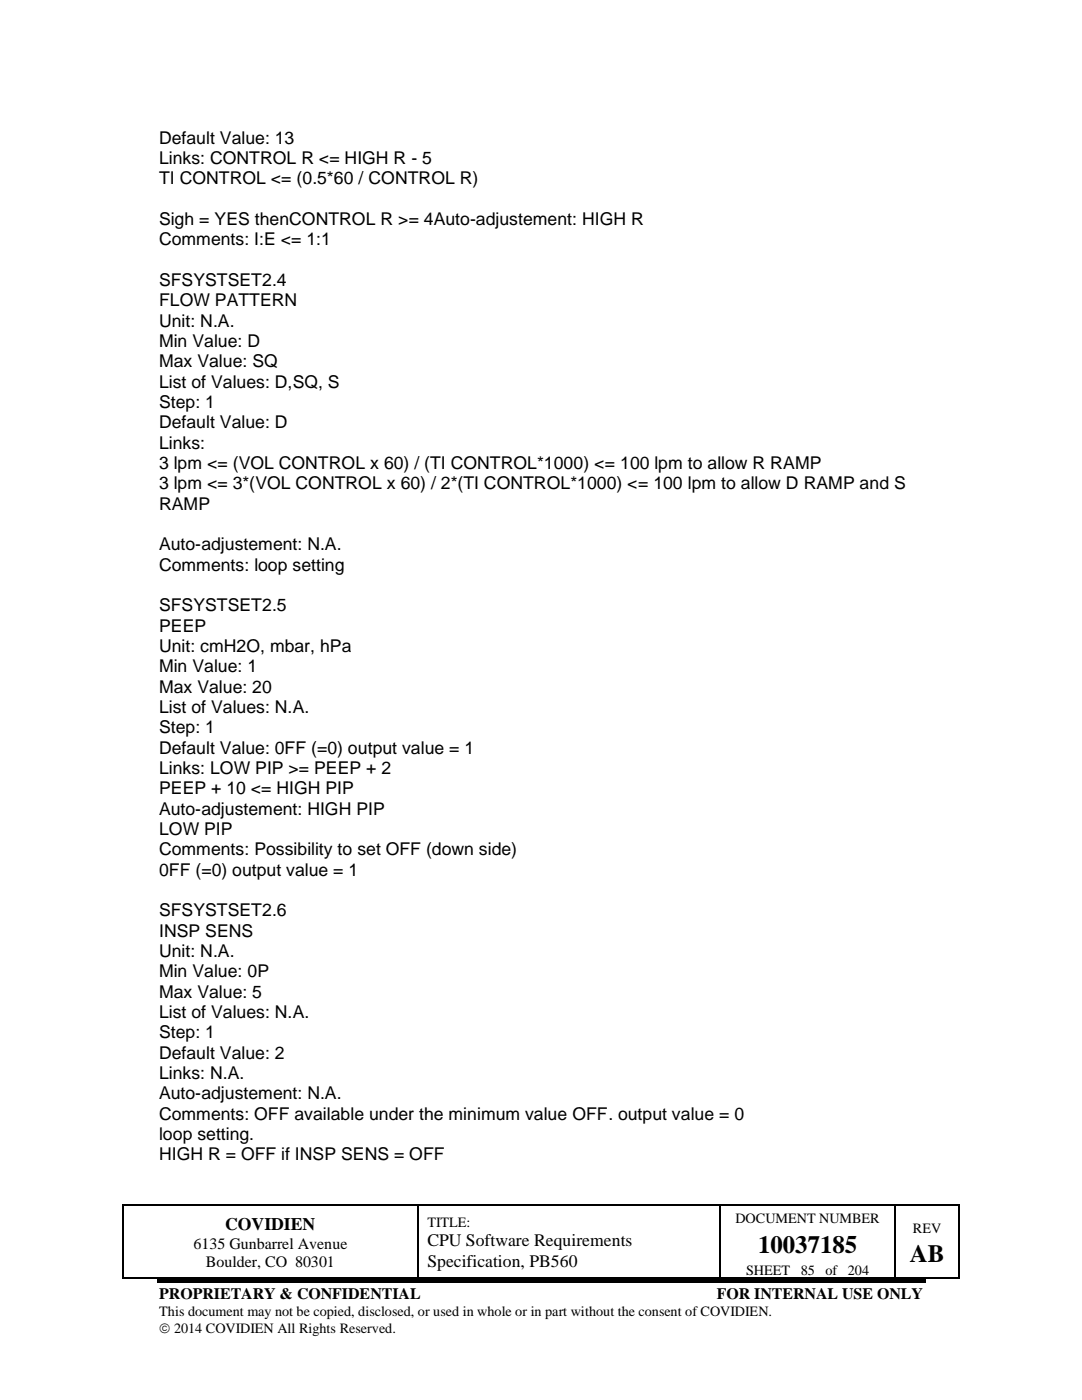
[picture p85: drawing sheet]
<svg xmlns="http://www.w3.org/2000/svg" width="216mm" height="279mm" viewBox="0 0 216 279" stroke-linecap="round" stroke-linejoin="round" font-family="sans-serif">
<defs><g id="words">
<g font-size="5">
<text x="151.3" y="250">10037185</text>
<text x="181.6" y="251.9">AB</text>
</g>
<g font-size="3.5">
<text x="31.8" y="28.7">Default Value: 13</text>
<text x="31.8" y="32.8">Links: CONTROL R &lt;= HIGH R - 5</text>
<text x="31.8" y="36.8">TI CONTROL &lt;= (0.5*60 / CONTROL R)</text>
<text x="31.8" y="44.9">Sigh = YES thenCONTROL R &gt;= 4Auto-adjustement: HIGH R</text>
<text x="31.8" y="49">Comments: I:E &lt;= 1:1</text>
<text x="31.8" y="57.1">SFSYSTSET2.4</text>
<text x="31.8" y="61.1">FLOW PATTERN</text>
<text x="31.8" y="65.2">Unit: N.A.</text>
<text x="31.8" y="69.3">Min Value: D</text>
<text x="31.8" y="73.3">Max Value: SQ</text>
<text x="31.8" y="77.4">List of Values: D,SQ, S</text>
<text x="31.8" y="81.5">Step: 1</text>
<text x="31.8" y="85.5">Default Value: D</text>
<text x="31.8" y="89.5">Links:</text>
<text x="31.8" y="93.6">3 lpm &lt;= (VOL CONTROL x 60) / (TI CONTROL*1000) &lt;= 100 lpm to allow R RAMP</text>
<text x="31.8" y="97.7">3 lpm &lt;= 3*(VOL CONTROL x 60) / 2*(TI CONTROL*1000) &lt;= 100 lpm to allow D RAMP and S</text>
<text x="31.8" y="101.7">RAMP</text>
<text x="31.8" y="109.8">Auto-adjustement: N.A.</text>
<text x="31.8" y="113.9">Comments: loop setting</text>
<text x="31.8" y="122">SFSYSTSET2.5</text>
<text x="31.8" y="126.1">PEEP</text>
<text x="31.8" y="130.1">Unit: cmH2O, mbar, hPa</text>
<text x="31.8" y="134.2">Min Value: 1</text>
<text x="31.8" y="138.2">Max Value: 20</text>
<text x="31.8" y="142.3">List of Values: N.A.</text>
<text x="31.8" y="146.4">Step: 1</text>
<text x="31.8" y="150.4">Default Value: 0FF (=0) output value = 1</text>
<text x="31.8" y="154.5">Links: LOW PIP &gt;= PEEP + 2</text>
<text x="31.8" y="158.5">PEEP + 10 &lt;= HIGH PIP</text>
<text x="31.8" y="162.6">Auto-adjustement: HIGH PIP</text>
<text x="31.8" y="166.6">LOW PIP</text>
<text x="31.8" y="170.7">Comments: Possibility to set OFF (down side)</text>
<text x="31.8" y="174.8">0FF (=0) output value = 1</text>
<text x="31.8" y="182.9">SFSYSTSET2.6</text>
<text x="31.8" y="186.9">INSP SENS</text>
<text x="31.8" y="191">Unit: N.A.</text>
<text x="31.8" y="195.1">Min Value: 0P</text>
<text x="31.8" y="199.1">Max Value: 5</text>
<text x="31.8" y="203.1">List of Values: N.A.</text>
<text x="31.8" y="207.2">Step: 1</text>
<text x="31.8" y="211.3">Default Value: 2</text>
<text x="31.8" y="215.3">Links: N.A.</text>
<text x="31.8" y="219.4">Auto-adjustement: N.A.</text>
<text x="31.8" y="223.4">Comments: OFF available under the minimum value OFF. output value = 0</text>
<text x="31.8" y="227.5">loop setting.</text>
<text x="31.8" y="231.6">HIGH R = OFF if INSP SENS = OFF</text>
<text x="44.9" y="245.4">COVIDIEN</text>
<text x="85.3" y="248.7">CPU Software Requirements</text>
<text x="85.3" y="252.8">Specification, PB560</text>
</g>
<g font-size="3.2">
<text x="38.6" y="249.2">6135 Gunbarrel Avenue</text>
<text x="41.1" y="252.8">Boulder, CO 80301</text>
<text x="31.8" y="259.3">PROPRIETARY &amp; CONFIDENTIAL</text>
<text x="143" y="259.3">FOR INTERNAL USE ONLY</text>
</g>
<g font-size="2.8">
<text x="85.3" y="244.8">TITLE:</text>
<text x="146.8" y="244">DOCUMENT NUMBER</text>
<text x="182.2" y="246">REV</text>
<text x="148.9" y="254.4">SHEET</text>
<text x="159.8" y="254.4">85</text>
<text x="164.7" y="254.4">of 204</text>
<text x="31.8" y="262.7">This document may not be copied, disclosed, or used in whole or in part without the consent of COVIDIEN.</text>
<text x="31.8" y="266.1">© 2014 COVIDIEN All Rights Reserved.</text>
</g>
</g></defs>
<g fill="#000">
<path d="M24.5 240.4h.2v.3h-.2z" fill-rule="evenodd"/>
<path d="M24.5 240.4h.2v.3h-.2z" fill-rule="evenodd"/>
<path d="M24.5 255h.2v.2h-.2z" fill-rule="evenodd"/>
<path d="M24.5 255h.2v.2h-.2z" fill-rule="evenodd"/>
<path d="M31.3 255.3h153.4v.7h-153.4z" fill-rule="evenodd"/>
<path d="M83.2 240.4h.3v.3h-.3z" fill-rule="evenodd"/>
<path d="M83.2 255h.3v.2h-.3z" fill-rule="evenodd"/>
<path d="M143.6 240.4h.2v.3h-.2z" fill-rule="evenodd"/>
<path d="M143.6 255h.2v.2h-.2z" fill-rule="evenodd"/>
<path d="M178.5 240.4h.3v.3h-.3z" fill-rule="evenodd"/>
<path d="M178.5 255h.3v.2h-.3z" fill-rule="evenodd"/>
<path d="M191.2 240.4h.3v.3h-.3z" fill-rule="evenodd"/>
<path d="M191.2 240.4h.3v.3h-.3z" fill-rule="evenodd"/>
<path d="M191.2 255h.3v.2h-.3z" fill-rule="evenodd"/>
<path d="M191.2 255h.3v.2h-.3z" fill-rule="evenodd"/>
</g>
<g fill="none" stroke="#000" stroke-width=".25">
<path d="M24.6 240.7v14.3M24.7 240.5h58.5M24.7 255.1h58.5M83.4 240.7v14.3M83.5 240.5h60.1M83.5 255.1h60.1M143.7 240.7v14.3M143.8 240.5h34.7M143.8 255.1h34.7M178.6 240.7v14.3M178.8 240.5h12.4M178.8 255.1h12.4"/>
<path d="M191.3 240.7v14.3"/>
</g>
<use href="#words"/>
</svg>
